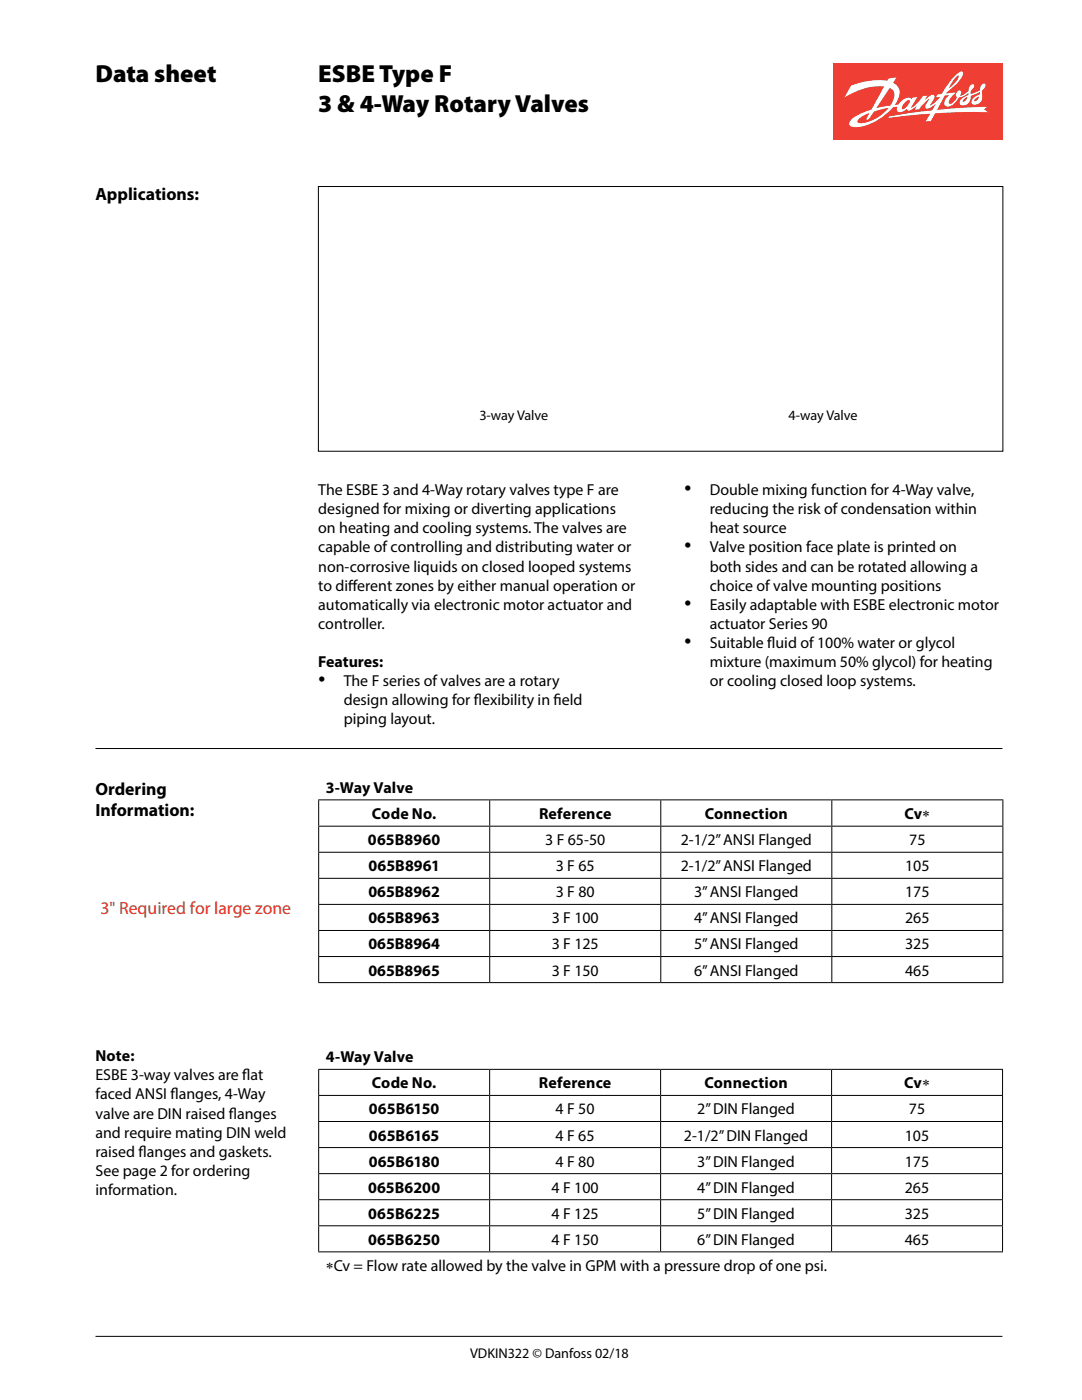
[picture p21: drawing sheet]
<svg xmlns="http://www.w3.org/2000/svg" width="216mm" height="279mm" viewBox="0 0 216 279" stroke-linecap="round" stroke-linejoin="round" font-family="sans-serif">
<defs><g id="words">
<g font-size="4.9">
<text x="19" y="16.4">Data sheet</text>
<text x="63.5" y="16.4">ESBE Type F</text>
<text x="63.5" y="22.3">3 &amp; 4-Way Rotary Valves</text>
</g>
<g font-size="4.2">
<text x="136.5" y="98.8">•</text>
<text x="136.5" y="110.3">•</text>
<text x="136.5" y="121.7">•</text>
<text x="136.5" y="129.3">•</text>
<text x="63.5" y="136.9">•</text>
</g>
<g font-size="3.5">
<text x="19" y="39.9">Applications:</text>
<text x="19" y="158.7">Ordering</text>
<text x="19" y="162.9">Information:</text>
</g>
<text font-size="3.5" fill="#aa4000" x="20.1" y="182.3">3&quot; Required for large zone</text>
<g font-size="3.2">
<text x="63.5" y="98.8">The ESBE 3 and 4-Way rotary valves type F are</text>
<text x="141.6" y="98.8">Double mixing function for 4-Way valve,</text>
<text x="63.5" y="102.6">designed for mixing or diverting applications</text>
<text x="63.5" y="106.4">on heating and cooling systems. The valves are</text>
<text x="141.6" y="102.6">reducing the risk of condensation within</text>
<text x="141.6" y="106.5">heat source</text>
<text x="63.5" y="110.3">capable of controlling and distributing water or</text>
<text x="141.6" y="110.3">Valve position face plate is printed on</text>
<text x="63.5" y="114.1">non-corrosive liquids on closed looped systems</text>
<text x="63.5" y="117.9">to dif</text>
<text x="69.5" y="117.9">ferent zones by either manual operation or</text>
<text x="141.6" y="114.1">both sides and can be rotated allowing a</text>
<text x="141.6" y="117.9">choice of valve mounting positions</text>
<text x="63.5" y="121.7">automatically via electronic motor actuator and</text>
<text x="63.5" y="125.5">controller.</text>
<text x="141.6" y="121.7">Easily adaptable with ESBE electronic motor</text>
<text x="141.6" y="125.5">actuator Series 90</text>
<text x="141.6" y="129.3">Suitable f</text>
<text x="153.1" y="129.3">luid of 100% water or glycol</text>
<text x="63.5" y="133.1">Features:</text>
<text x="68.6" y="136.9">The F series of valves are a rotary</text>
<text x="141.6" y="133.1">mixture (maximum 50% glycol) for heating</text>
<text x="141.6" y="136.9">or cooling closed loop systems.</text>
<text x="68.6" y="140.7">design allowing for f</text>
<text x="94.5" y="140.7">lexibility in f</text>
<text x="110.5" y="140.7">ield</text>
<text x="68.6" y="144.5">piping layout.</text>
<text x="65" y="158.2">3-Way Valve</text>
<text x="74.2" y="163.4">Code No.</text>
<text x="107.6" y="163.4">Reference</text>
<text x="140.6" y="163.4">Connection</text>
<text x="180.5" y="163.4">Cv*</text>
<text x="73.4" y="168.7">065B8960</text>
<text x="73.5" y="173.9">065B8961</text>
<text x="108.8" y="168.7">3 F 65-50</text>
<text x="110.9" y="173.9">3 F 65</text>
<text x="135.8" y="168.7">2-1/2” ANSI Flanged</text>
<text x="135.8" y="173.9">2-1/2” ANSI Flanged</text>
<text x="180.6" y="173.9">105</text>
<text x="181.4" y="168.7">75</text>
<text x="73.5" y="179.1">065B8962</text>
<text x="110.9" y="179.1">3 F 80</text>
<text x="138.5" y="179.1">3” ANSI Flanged</text>
<text x="180.6" y="179.1">175</text>
<text x="73.5" y="184.3">065B8963</text>
<text x="110.1" y="184.3">3 F 100</text>
<text x="138.5" y="184.3">4” ANSI Flanged</text>
<text x="180.6" y="184.3">265</text>
<text x="73.5" y="189.5">065B8964</text>
<text x="110.1" y="189.5">3 F 125</text>
<text x="138.5" y="189.5">5” ANSI Flanged</text>
<text x="180.6" y="189.5">325</text>
<text x="73.5" y="194.7">065B8965</text>
<text x="110.1" y="194.7">3 F 150</text>
<text x="138.5" y="194.7">6” ANSI Flanged</text>
<text x="180.6" y="194.7">465</text>
<text x="19" y="211.8">Note:</text>
<text x="19" y="215.6">ESBE 3-way valves are f</text>
<text x="48.3" y="215.6">lat</text>
<text x="65" y="212">4-Way Valve</text>
<text x="19" y="219.4">faced ANSI f</text>
<text x="34" y="219.4">langes, 4-Way</text>
<text x="74.2" y="217.2">Code No.</text>
<text x="107.5" y="217.2">Reference</text>
<text x="140.6" y="217.2">Connection</text>
<text x="180.4" y="217.2">Cv*</text>
<text x="19" y="223.2">valve are DIN raised f</text>
<text x="19" y="227">and require mating DIN weld</text>
<text x="45.6" y="223.2">langes</text>
<text x="73.6" y="227.6">065B6165</text>
<text x="73.6" y="222.4">065B6150</text>
<text x="110.9" y="227.6">4 F 65</text>
<text x="110.9" y="222.4">4 F 50</text>
<text x="136.5" y="227.6">2-1/2” DIN Flanged</text>
<text x="139.1" y="222.4">2” DIN Flanged</text>
<text x="180.5" y="227.6">105</text>
<text x="181.4" y="222.4">75</text>
<text x="19" y="230.9">raised f</text>
<text x="27.7" y="230.9">langes and gaskets.</text>
<text x="73.6" y="232.8">065B6180</text>
<text x="110.9" y="232.8">4 F 80</text>
<text x="139.1" y="232.8">3” DIN Flanged</text>
<text x="180.5" y="232.8">175</text>
<text x="19" y="234.7">See page 2 for ordering</text>
<text x="19" y="238.5">information.</text>
<text x="73.4" y="238">065B6200</text>
<text x="110.1" y="238">4 F 100</text>
<text x="139.1" y="238">4” DIN Flanged</text>
<text x="180.5" y="238">265</text>
<text x="73.5" y="243.2">065B6225</text>
<text x="110.1" y="243.2">4 F 125</text>
<text x="139.1" y="243.2">5” DIN Flanged</text>
<text x="180.5" y="243.2">325</text>
<text x="73.5" y="248.4">065B6250</text>
<text x="110.1" y="248.4">4 F 150</text>
<text x="139.1" y="248.4">6” DIN Flanged</text>
<text x="180.5" y="248.4">465</text>
<text x="65" y="253.6">*Cv = Flow rate allowed by the valve in GPM with a pressure drop of one psi.</text>
</g>
<g font-size="2.8">
<text x="95.6" y="83.9">3-way Valve</text>
<text x="157.4" y="83.9">4-way Valve</text>
<text x="93.8" y="271.1">VDKIN322 © Danfoss 02/18</text>
</g>
</g></defs>
<path d="M166.1 12.7h33.9v15.3h-33.9z" fill="#ef3e33"/>
<path d="M169.8 17.1a14.9 14.9 0 0 1 7.2-1l.3-.4 1.6-.3-.7 1.1a2.33 2.33 0 0 1 .8 3.6l-.5 .9 .8-.1a2.75 2.75 0 0 1 2.2-1.4l.4 .3 .2-.3 .9-.1-1.2 2.1a5.2 5.2 0 0 0 2.3-2.3l.9-.1-.5 .9 .7-.6a.97 .97 0 0 1 1.1-.4l.1 .1a2.56 2.56 0 0 1-.8 1.9v.1l.9-.6 1.1-1.2-.8 .1 .3-.5 .8-.1a13.1 13.1 0 0 1 3.7-4.5h.3a.65 .65 0 0 1 0 1l-1.1 1.5-2 1.9 1.8-.3-.3 .5a2.24 2.24 0 0 0-1 1.7 1.14 1.14 0 0 0 1.4-.7l.3-.5a.79 .79 0 0 1-.2-.9 .79 .79 0 0 1 .8-.4 .69 .69 0 0 1 0 1l1-.4a1.16 1.16 0 0 0 .8-1.2l.1-.3a.56 .56 0 0 1 .9-.2v.3l-.3 .4a.87 .87 0 0 0-.4 1.1l1.8-.8a1.14 1.14 0 0 1 1-1.3l.2 .3-.3 .6a.95 .95 0 0 0-.4 1.3 1.49 1.49 0 0 1-.4 1.6 1.49 1.49 0 0 1-1.6 .3 1.1 1.1 0 0 1 .7-1.6l.2-.1a.61 .61 0 0 0 .7-.7l-1.9 .7a1.56 1.56 0 0 1-2.1 1.8l-.1-.2a1.48 1.48 0 0 1 1.3-1.5l.4-.2v-.4l-1.1 .7-.8 .2-.2 .4a2.17 2.17 0 0 1-2.4 1.3 1.38 1.38 0 0 1 .5-2l.2-.2-.9 .1-1.5 2.8 5.8-.4 4.2-.2-.6 .5 .8 .6h-5.4l-5.2 .2-.9 1.6h-1l.9-1.5-8.4 .8 .3-.3 3.8-.6 4.7-.6 .7-1.3a3.7 3.7 0 0 1-1.9 1 1.18 1.18 0 0 1 .4-1.5l.2-.5-1.1 1-.9 1.1-.8 .1 .3-.8-.6 .5a.83 .83 0 0 1-1.4 .2l-.3 .2a.98 .98 0 0 1-1.6 0l.1-.7-.8 .1a10.8 10.8 0 0 1-7.9 4 .8 .8 0 0 1-1-.6 .8 .8 0 0 1 .5-1 10.7 10.7 0 0 1 4-1.9l2.5-4.6a13.3 13.3 0 0 0-7.9 2.1zM171.3 23.8l-.2 .5a2.39 2.39 0 0 0 2.5-.1 8.9 8.9 0 0 0 3.7-2.7l-2.9 .8-.8 1.1a.54 .54 0 0 1-.7 .4l.6-1.2-1.1 .4zM177.5 17.6l-2.6 4 2.7-.5a2.83 2.83 0 0 0 .6-3.2zM180.7 20.3l-.6 .7a.5 .5 0 0 0 .1 .8 1.95 1.95 0 0 0 1.3-1.8h-.4zM190.7 15.4l-1.4 2.3a4.3 4.3 0 0 0 2-2.6h-.1zM192.4 19.7l-.3 .5a.72 .72 0 0 0 .8-.8zM194.6 19.7l-.2 .5h.3l.3-.3 .4-.6z" fill="#fff"/>
<g fill="none" stroke="#000" stroke-width=".2">
<path d="M63.5 37.2h136.6v52.9h-136.6zM19 149.4h181M63.5 159.6h136.7M63.6 159.7v5.1M97.7 159.7v5.1M131.9 159.7v5.1M166 159.7v5.1M200.1 159.7v5.1M63.5 164.9h136.7M63.5 170.1h136.7M63.5 175.3h136.7M63.6 165v5"/>
<path d="M63.6 170.2v5M63.6 175.4v5M97.7 165v5M97.7 170.2v5M97.7 175.4v5M131.9 165v5M131.9 170.2v5M131.9 175.4v5M166 165v5M166 170.2v5M166 175.4v5M200.1 165v5"/>
<path d="M200.1 170.2v5M200.1 175.4v5M63.5 180.5h136.7M63.5 185.7h136.7M63.5 190.9h136.7M63.5 196.1h136.7M63.6 180.6v5M63.6 185.8v5M63.6 191v5M97.7 180.6v5M97.7 185.8v5M97.7 191v5"/>
<path d="M131.9 180.6v5M131.9 185.8v5M131.9 191v5M166 180.6v5M166 185.8v5M166 191v5M200.1 180.6v5M200.1 185.8v5M200.1 191v5M63.5 213.4h136.6M63.5 218.6h136.6M63.6 213.5v5"/>
<path d="M63.6 218.7v5M97.7 213.5v5M97.7 218.7v5M131.8 213.5v5M131.8 218.7v5M165.9 213.5v5M165.9 218.7v5M200 213.5v5M200 218.7v5M63.5 223.8h136.6M63.5 229h136.6M63.5 234.2h136.6"/>
<path d="M63.5 239.4h136.6M63.6 223.9v5M63.6 229.1v5M63.6 234.3v5M63.6 239.5v5M97.7 223.9v5M97.7 229.1v5M97.7 234.3v5M97.7 239.5v5M131.8 223.9v5M131.8 229.1v5M131.8 234.3v5"/>
<path d="M131.8 239.5v5M165.9 223.9v5M165.9 229.1v5M165.9 234.3v5M165.9 239.5v5M200 223.9v5M200 229.1v5M200 234.3v5M200 239.5v5M63.5 244.6h136.6M63.5 249.8h136.6M63.6 244.7v5"/>
<path d="M97.7 244.7v5M131.8 244.7v5M165.9 244.7v5M200 244.7v5M19 266.7h181"/>
</g>
<use href="#words"/>
</svg>
